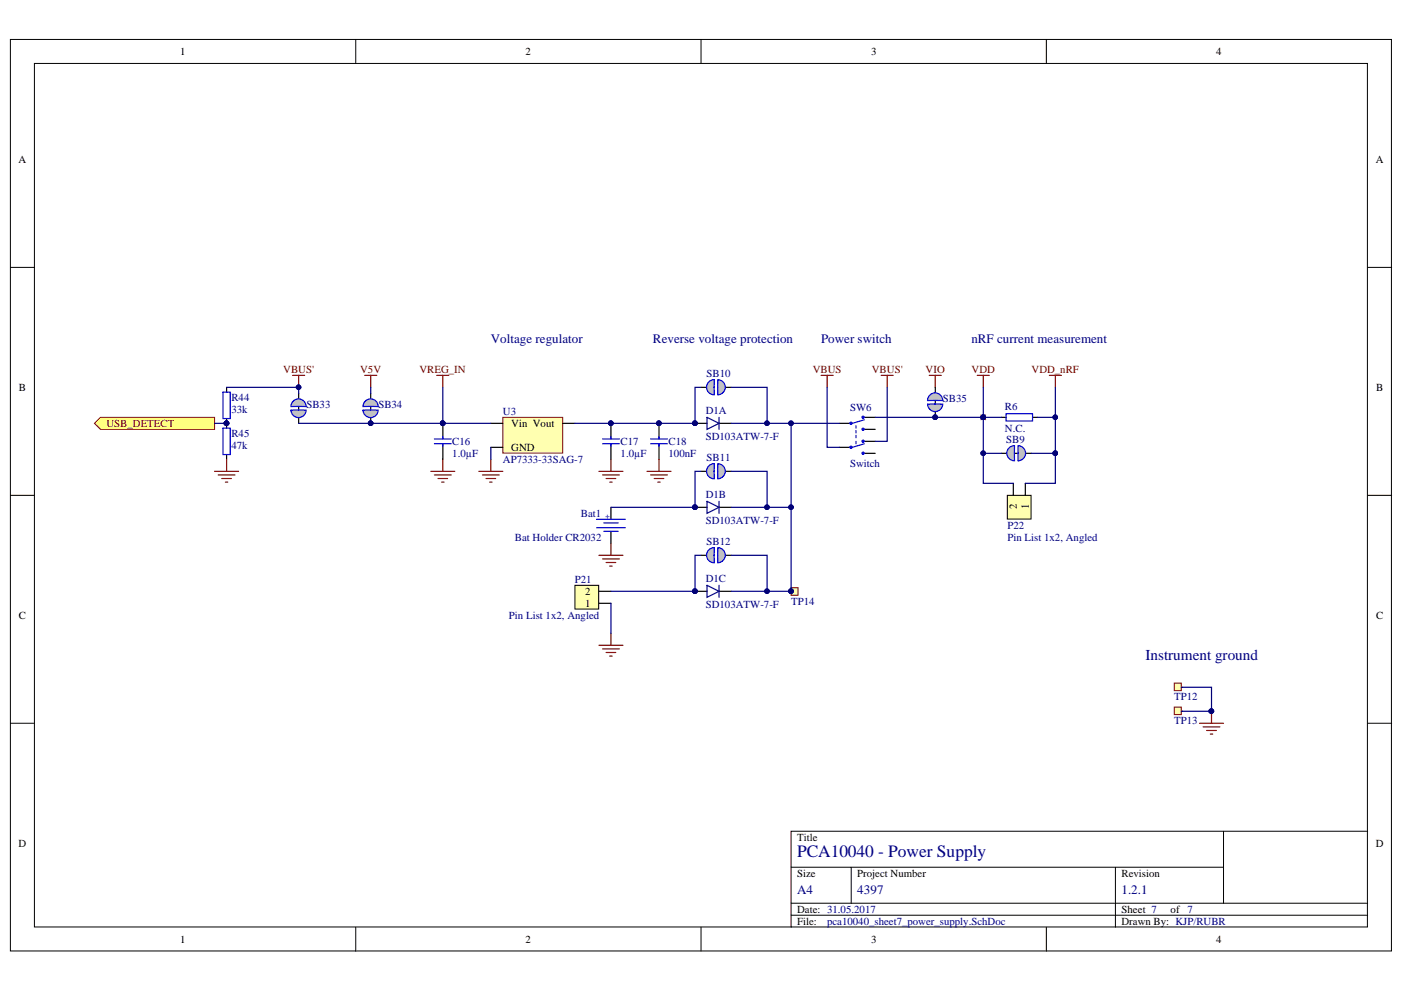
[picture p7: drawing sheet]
<svg xmlns="http://www.w3.org/2000/svg" width="297mm" height="210mm" viewBox="0 0 297 210" stroke-linecap="round" stroke-linejoin="round" font-family="sans-serif">
<defs><g id="words">
<text font-size="3.7" fill="#000080" x="168.6" y="181.4">PCA10040 - Power Supply</text>
<text font-size="3.2" fill="#000080" x="242.3" y="139.6">Instrument ground</text>
<g font-size="2.7" fill="#000080">
<text x="103.9" y="72.5">Voltage regulator</text>
<text x="138.1" y="72.5">Reverse voltage protection</text>
<text x="173.7" y="72.5">Power switch</text>
<text x="205.5" y="72.5">nRF current measurement</text>
<text x="168.6" y="189.2">A4</text>
<text x="181.4" y="189.2">4397</text>
<text x="237.3" y="189.2">1.2.1</text>
</g>
<g font-size="2.3">
<text x="38.1" y="11.7">1</text>
<text x="111.2" y="11.7">2</text>
<text x="184.3" y="11.7">3</text>
<text x="257.3" y="11.7">4</text>
<text x="3.9" y="34.5">A</text>
<text x="291.1" y="34.5">A</text>
<text x="4" y="82.7">B</text>
<text x="291.1" y="82.7">B</text>
<text x="108.2" y="90.4">Vin Vout</text>
<text x="108.2" y="95.4">GND</text>
<text x="215.2" y="107.8" transform="rotate(-90 215.2 107.8)">2</text>
<text x="217.7" y="107.8" transform="rotate(-90 217.7 107.8)">1</text>
<text x="123.8" y="125.9">2</text>
<text x="4" y="131">C</text>
<text x="123.8" y="128.4">1</text>
<text x="291.1" y="131">C</text>
<text x="3.9" y="179.2">D</text>
<text x="168.6" y="177.9">Title</text>
<text x="291.1" y="179.2">D</text>
<text x="168.6" y="185.6">Size</text>
<text x="181.4" y="185.6">Project Number</text>
<text x="237.3" y="185.6">Revision</text>
<text x="168.6" y="193.2">Date: 31.05.2017</text>
<text x="168.6" y="195.7">File:</text>
<text x="237.3" y="193.2">Sheet 7</text>
<text x="237.3" y="195.7">Drawn By: KJP/RUBR</text>
<text x="247.7" y="193.2">of 7</text>
<text x="38.1" y="199.5">1</text>
<text x="111.2" y="199.5">2</text>
<text x="184.3" y="199.5">3</text>
<text x="257.3" y="199.5">4</text>
</g>
<g font-size="2.3" fill="#800000">
<text x="59.9" y="78.9">VBUS'</text>
<text x="76.2" y="78.9">V5V</text>
<text x="88.8" y="78.9">VREG_IN</text>
<text x="171.9" y="78.9">VBUS</text>
<text x="184.5" y="78.9">VBUS'</text>
<text x="195.8" y="78.9">VIO</text>
<text x="205.6" y="78.9">VDD</text>
<text x="218.2" y="78.9">VDD_nRF</text>
<text x="22.5" y="90.4">USB_DETECT</text>
</g>
<g font-size="2.3" fill="#000080">
<text x="149.5" y="79.8">SB10</text>
<text x="49" y="84.8">R44</text>
<text x="49" y="87.3">33k</text>
<text x="64.8" y="86.3">SB33</text>
<text x="80" y="86.3">SB34</text>
<text x="106.4" y="87.8">U3</text>
<text x="149.3" y="87.6">D1A</text>
<text x="179.8" y="87.1">SW6</text>
<text x="199.5" y="85">SB35</text>
<text x="212.6" y="86.8">R6</text>
<text x="49" y="92.4">R45</text>
<text x="49" y="94.9">47k</text>
<text x="95.7" y="94.2">C16</text>
<text x="131.3" y="94.2">C17</text>
<text x="141.4" y="94.2">C18</text>
<text x="149.3" y="93.1">SD103ATW-7-F</text>
<text x="212.6" y="91.4">N.C.</text>
<text x="212.9" y="93.8">SB9</text>
<text x="95.7" y="96.7">1.0µF</text>
<text x="106.4" y="98">AP7333-33SAG-7</text>
<text x="131.3" y="96.7">1.0µF</text>
<text x="141.4" y="96.7">100nF</text>
<text x="149.5" y="97.6">SB11</text>
<text x="179.8" y="98.7">Switch</text>
<text x="149.3" y="105.3">D1B</text>
<text x="122.9" y="109.4">Bat1</text>
<text x="149.3" y="110.9">SD103ATW-7-F</text>
<text x="213.1" y="111.9">P22</text>
<text x="108.9" y="114.5">Bat Holder CR2032</text>
<text x="149.5" y="115.4">SB12</text>
<text x="213.1" y="114.5">Pin List 1x2, Angled</text>
<text x="121.6" y="123.3">P21</text>
<text x="149.3" y="123.1">D1C</text>
<text x="107.7" y="131">Pin List 1x2, Angled</text>
<text x="149.3" y="128.7">SD103ATW-7-F</text>
<text x="167.4" y="128">TP14</text>
<text x="248.4" y="148.2">TP12</text>
<text x="248.4" y="153.3">TP13</text>
<text x="175" y="195.7">pca10040_sheet7_power_supply.SchDoc</text>
</g>
<text font-size="1.8" fill="#00f" x="128" y="109.7">+</text>
</g></defs>
<g fill="#fff" stroke="#000" stroke-width=".21">
<path d="M2.2 8.3h292.2v192.9h-292.2z"/>
<path d="M7.3 13.4h282v182.7h-282z"/>
</g>
<g fill="none" stroke="#000" stroke-width=".21">
<path d="M75.3 8.3v5.1M148.3 8.3v5.1M221.4 8.3v5.1M2.2 56.6h5.1M289.3 56.6h5.1M2.2 104.8h5.1M289.3 104.8h5.1M2.2 153h5.1M289.3 153h5.1M258.9 175.9v15.2M289.3 175.9h-121.9v20.3M75.3 196.2v5.1"/>
<path d="M148.3 196.2v5.1M167.4 193.7h121.9M167.4 183.5h91.5M167.4 191.1h121.9M180.1 183.5v7.6M221.4 196.2v5.1M236 183.5v12.7"/>
</g>
<g fill="none" stroke="#800000" stroke-width=".25">
<path d="M91.1 99.7h5.1M93.7 97.2v2.5M126.7 99.7h5.1M129.3 97.2v2.5M136.9 99.7h5.1M139.4 97.2v2.5M91.9 100.5h3.6M92.7 101.3h2M93.4 102h.5M127.5 100.5h3.5M128.2 101.3h2.1M129 102h.5"/>
<path d="M137.6 100.5h3.6M138.4 101.3h2M139.2 102h.5"/>
</g>
<path d="M93.7 89.6v3.3M93.7 93.9v3.3M129.3 89.6v3.3M129.3 93.9v3.3M139.4 89.6v3.3M139.4 93.9v3.3" fill="none" stroke="#000" stroke-width=".25"/>
<g fill="#000080" stroke="#000080" stroke-width=".21">
<circle cx="139.4" cy="89.6" r=".48"/>
<circle cx="129.2" cy="89.6" r=".48"/>
<circle cx="93.7" cy="89.6" r=".48"/>
</g>
<path d="M91.9 92.9h3.6M91.9 93.9h3.6M93.7 92.4v.5M93.7 93.9v.5M127.5 92.9h3.5M127.5 93.9h3.5M129.3 92.4v.5M129.3 93.9v.5M137.6 92.9h3.6M137.6 93.9h3.6M139.4 92.4v.5M139.4 93.9v.5" fill="none" stroke="#00f" stroke-width=".25"/>
<path d="M106.4 88.3h12.6v7.6h-12.6z" fill="#ffffb0" stroke="#800000" stroke-width=".21"/>
<path d="M103.8 89.6h2.6M103.8 94.7h2.6M119.1 89.6h2.5M147 89.6h2.6M152.1 89.6h2.6M211.8 88.3h1.1M211.8 95.9h6.4M218.5 88.3h1M147 107.3h2.6M152.1 107.3h2.6M147 125.1h2.6M152.1 125.1h2.6" fill="none" stroke="#000" stroke-width=".25"/>
<path d="M206.8 79.4h2.5M208 79.4v2.6M101.3 99.7h5.1M103.8 97.2v2.5M102.1 100.5h3.5M102.8 101.3h2.1M103.6 102h.5M126.7 117.5h5.1M127.5 118.3h3.5M128.2 119h2.1M129 119.8h.5M129.3 115v2.5" fill="none" stroke="#800000" stroke-width=".25"/>
<g fill="#000080" stroke="#000080" stroke-width=".21">
<circle cx="147" cy="89.6" r=".48"/>
<circle cx="147" cy="107.3" r=".48"/>
<circle cx="147" cy="125.1" r=".48"/>
</g>
<path d="M149.6 88.3l2.5 1.3-2.5 1.2zM152.1 88.3v2.5M149.6 106.1l2.5 1.2-2.5 1.3zM152.1 106.1v2.5M149.6 123.8l2.5 1.3-2.5 1.3zM152.1 123.8v2.6" fill="none" stroke="#11037f" stroke-width=".25"/>
<path d="M212.9 87.5h5.6v1.6h-5.6z" fill="none" stroke="#00f" stroke-width=".25"/>
<g fill="#c0c0c0" stroke="#00f" stroke-width=".25">
<path d="M213.5 94.8a1.6 1.6 0 0 0-.4 1.7 1.6 1.6 0 0 0 1.5 1v-3.2l-.4 .1zM214.6 94.3v1.6z" fill-rule="evenodd"/>
<path d="M215.4 94.3v3.2a1.6 1.6 0 0 0 1.6-1.6 1.6 1.6 0 0 0-1.6-1.6zM215.4 95.9v1.6z" fill-rule="evenodd"/>
</g>
<path d="M173.7 79.4h2.6M175 79.4v2.6M222 79.4h2.5M223.3 79.4v2.6M126.7 136.5h5.1M127.5 137.3h3.5M128.2 138.1h2.1M129 138.8h.5M129.3 134v2.5" fill="none" stroke="#800000" stroke-width=".25"/>
<path d="M148.3 82h1.3M153.4 82h1.3" fill="none" stroke="#000" stroke-width=".25"/>
<g fill="#c0c0c0" stroke="#00f" stroke-width=".25">
<path d="M150 80.8a1.6 1.6 0 0 0-.4 1.8 1.6 1.6 0 0 0 1.5 .9v-3.2l-.4 .1zM151.1 80.3v1.6z" fill-rule="evenodd"/>
<path d="M151.9 80.3v3.2a1.6 1.6 0 0 0 1.5-1.6 1.6 1.6 0 0 0-1.5-1.6zM151.8 81.9l.1 1.6z" fill-rule="evenodd"/>
</g>
<path d="M148.3 99.7h1.3M153.4 99.7h1.3" fill="none" stroke="#000" stroke-width=".25"/>
<g fill="#c0c0c0" stroke="#00f" stroke-width=".25">
<path d="M150 98.6a1.6 1.6 0 0 0-.4 1.7 1.6 1.6 0 0 0 1.5 1v-3.2l-.4 .1zM151.1 98.1v1.6z" fill-rule="evenodd"/>
<path d="M151.9 98.1v3.2a1.6 1.6 0 0 0 1.5-1.6 1.6 1.6 0 0 0-1.5-1.6zM151.8 99.7l.1 1.6z" fill-rule="evenodd"/>
</g>
<path d="M148.3 117.5h1.3M153.4 117.5h1.3" fill="none" stroke="#000" stroke-width=".25"/>
<g fill="#c0c0c0" stroke="#00f" stroke-width=".25">
<path d="M150 116.3a1.6 1.6 0 0 0-.4 1.8 1.6 1.6 0 0 0 1.5 1v-3.2h-.4zM151.1 115.9v1.6z" fill-rule="evenodd"/>
<path d="M151.9 115.9v3.2a1.6 1.6 0 0 0 1.5-1.6 1.6 1.6 0 0 0-1.5-1.6zM151.8 117.5l.1 1.6z" fill-rule="evenodd"/>
</g>
<path d="M167.4 125.1h.1" fill="none" stroke="#000" stroke-width=".25"/>
<circle cx="167.3" cy="125.1" r=".48" fill="#000080" stroke="#000080" stroke-width=".21"/>
<path d="M167.4 124.4h1.4v1.6h-1.4z" fill="#ffffb0" stroke="#800000" stroke-width=".21"/>
<g fill="#000080" stroke="#000080" stroke-width=".21">
<circle cx="167.3" cy="125.1" r=".48"/>
<circle cx="208" cy="88.3" r=".48"/>
</g>
<path d="M207.5 87.8l1 1M208.5 87.8l-1 1" fill="none" stroke="#f00" stroke-width=".21"/>
<path d="M77.2 79.4h2.5M78.4 79.4v2.6M186.4 79.4h2.6M187.7 79.4v2.6" fill="none" stroke="#800000" stroke-width=".25"/>
<path d="M20 89.6l1.3-1.3h24.1v2.5h-24.1z" fill-rule="evenodd" fill="#ffff80" stroke="#800000" stroke-width=".21"/>
<path d="M250 145.4h.1" fill="none" stroke="#000" stroke-width=".25"/>
<path d="M248.4 144.5h1.5v1.6h-1.5z" fill="#ffffb0" stroke="#800000" stroke-width=".21"/>
<path d="M250 150.5h.1" fill="none" stroke="#000" stroke-width=".25"/>
<path d="M248.4 149.6h1.5v1.6h-1.5z" fill="#ffffb0" stroke="#800000" stroke-width=".21"/>
<path d="M253.8 153h5.1M254.5 153.8h3.6M255.3 154.6h2M256.1 155.3h.5M256.3 150.5v2.5" fill="none" stroke="#800000" stroke-width=".25"/>
<circle cx="256.3" cy="150.5" r=".49" fill="#000080" stroke="#000080" stroke-width=".21"/>
<path d="M177.5 89.6h2.3M177.5 94.7h2.3M182.9 88.3h2.3M182.9 90.8h2.3M182.9 93.4h2.3M182.9 95.9h2.3" fill="none" stroke="#000" stroke-width=".25"/>
<g fill="none" stroke="#00f" stroke-width=".25">
<path d="M181.1 90.1v.5M181.1 91.1v.5M181.1 92.1v.5M181.1 93.4v.5M182.9 88.8l-2.6 .8M182.9 93.9l-2.6 .8"/>
<circle cx="180" cy="89.5" r=".24"/>
<circle cx="180" cy="94.6" r=".24"/>
<circle cx="182.6" cy="88.3" r=".23"/>
<circle cx="182.6" cy="90.8" r=".23"/>
<circle cx="182.6" cy="95.9" r=".23"/>
<circle cx="182.6" cy="93.4" r=".23"/>
</g>
<path d="M121.6 123.8h5.1v5.1h-5.1z" fill="#ffffb0" stroke="#000" stroke-width=".21"/>
<path d="M126.7 127.7h2.6M126.7 125.1h2.6" fill="none" stroke="#000" stroke-width=".25"/>
<path d="M213.1 104.8h5v5h-5z" fill="#ffffb0" stroke="#000" stroke-width=".21"/>
<path d="M63.2 83.2v6.4M129.3 107.3v2.6M129.3 112.4v2.6M214.4 102.3v2.5M216.9 102.3v2.5" fill="none" stroke="#000" stroke-width=".25"/>
<path d="M126.2 109.9h6.1M126.2 111.7h6.1M127.7 110.6h3.1M127.7 112.4h3.1" fill="none" stroke="#00f" stroke-width=".25"/>
<path d="M92.4 79.4h2.6M93.7 79.4v2.6" fill="none" stroke="#800000" stroke-width=".25"/>
<g fill="#c0c0c0" stroke="#00f" stroke-width=".25">
<path d="M61.6 86.8a1.6 1.6 0 0 0 1.6 1.6 1.6 1.6 0 0 0 1.6-1.6zM61.6 86.8h1.6z" fill-rule="evenodd"/>
<path d="M62 84.9l-.4 .7v.4h3.2a1.6 1.6 0 0 0-1-1.5 1.6 1.6 0 0 0-1.8 .4zM63.2 86h1.6z" fill-rule="evenodd"/>
</g>
<path d="M47.9 82v1M47.9 88.6v2M47.9 96.2v1M78.4 83.2v6.4" fill="none" stroke="#000" stroke-width=".25"/>
<g fill="#000080" stroke="#000080" stroke-width=".21">
<circle cx="47.9" cy="89.6" r=".48"/>
<circle cx="63.2" cy="81.9" r=".48"/>
<circle cx="78.4" cy="89.6" r=".48"/>
</g>
<path d="M47.2 83h1.5v5.6h-1.5zM47.2 90.6h1.5v5.6h-1.5z" fill="none" stroke="#00f" stroke-width=".25"/>
<path d="M61.9 79.4h2.6M63.2 79.4v2.6M45.4 99.7h5.1M47.9 97.2v2.5M46.2 100.5h3.5M46.9 101.3h2.1M47.7 102h.5" fill="none" stroke="#800000" stroke-width=".25"/>
<g fill="#c0c0c0" stroke="#00f" stroke-width=".25">
<path d="M76.8 86.8a1.6 1.6 0 0 0 1.6 1.6 1.6 1.6 0 0 0 1.6-1.6zM76.8 86.8h1.6z" fill-rule="evenodd"/>
<path d="M77.3 84.9l-.4 .7-.1 .4h3.2a1.6 1.6 0 0 0-1-1.5 1.6 1.6 0 0 0-1.7 .4zM78.4 86h1.6z" fill-rule="evenodd"/>
</g>
<g fill="#000080" stroke="#000080" stroke-width=".21">
<circle cx="78.4" cy="89.6" r=".48"/>
<circle cx="197.8" cy="88.3" r=".48"/>
</g>
<path d="M196.6 79.4h2.5M197.9 79.4v2.6" fill="none" stroke="#800000" stroke-width=".25"/>
<path d="M197.9 82v6.3" fill="none" stroke="#000" stroke-width=".25"/>
<g fill="#c0c0c0" stroke="#00f" stroke-width=".25">
<path d="M196.2 85.5a1.6 1.6 0 0 0 1.6 1.6 1.6 1.6 0 0 0 1.6-1.6zM196.2 85.5h1.6z" fill-rule="evenodd"/>
<path d="M196.7 83.6l-.4 .7-.1 .5h3.2a1.6 1.6 0 0 0-.9-1.5 1.6 1.6 0 0 0-1.8 .3zM197.8 84.7l1.6 .1z" fill-rule="evenodd"/>
</g>
<g fill="#000080" stroke="#000080" stroke-width=".21">
<circle cx="197.8" cy="88.3" r=".48"/>
<circle cx="162.3" cy="107.3" r=".48"/>
<circle cx="167.3" cy="107.3" r=".48"/>
<circle cx="162.3" cy="125.1" r=".48"/>
<circle cx="147" cy="107.3" r=".48"/>
<circle cx="147" cy="125.1" r=".48"/>
<circle cx="147" cy="89.6" r=".48"/>
<circle cx="167.3" cy="125.1" r=".48"/>
<circle cx="162.3" cy="89.6" r=".48"/>
<circle cx="223.3" cy="88.3" r=".48"/>
<circle cx="223.3" cy="95.9" r=".48"/>
<circle cx="208" cy="88.3" r=".48"/>
<circle cx="208" cy="95.9" r=".48"/>
<circle cx="93.7" cy="89.6" r=".48"/>
<circle cx="129.2" cy="89.6" r=".48"/>
<circle cx="139.4" cy="89.6" r=".48"/>
<circle cx="167.3" cy="89.6" r=".48"/>
<circle cx="256.3" cy="150.5" r=".49"/>
<circle cx="47.9" cy="89.6" r=".48"/>
<circle cx="63.2" cy="81.9" r=".48"/>
<circle cx="78.4" cy="89.6" r=".48"/>
</g>
<g fill="none" stroke="#000080" stroke-width=".25">
<path d="M45.4 89.6h2.5M47.9 82h15.3v1.2M63.2 89.6h30.5M78.4 82v1.2M93.7 89.6h10.1M93.7 82v7.6M103.8 94.7v2.5M148.3 99.7h-1.3v7.6h-17.7M148.3 82h-1.3v7.6h-25.4M154.7 99.7h7.6v7.6M154.7 82h7.6v7.6M154.7 89.6h22.8"/>
<path d="M167.4 89.6v35.5h-12.7M175 82v12.7h2.5M185.2 88.3h22.8M187.7 82v11.4h-2.5M208 88.3v14h6.4M208 88.3h3.8M208 95.9h3.8M208 82v6.3M218.2 95.9h5.1M219.5 88.3h3.8M223.3 95.9v6.4h-6.4M223.3 82v13.9"/>
<path d="M148.3 117.5h-1.3v7.6h-17.7M154.7 107.3h12.7M154.7 117.5h7.6v7.6M129.3 127.7v6.3M250 145.4h6.3v5.1h-6.3"/>
</g>
<use href="#words"/>
</svg>
